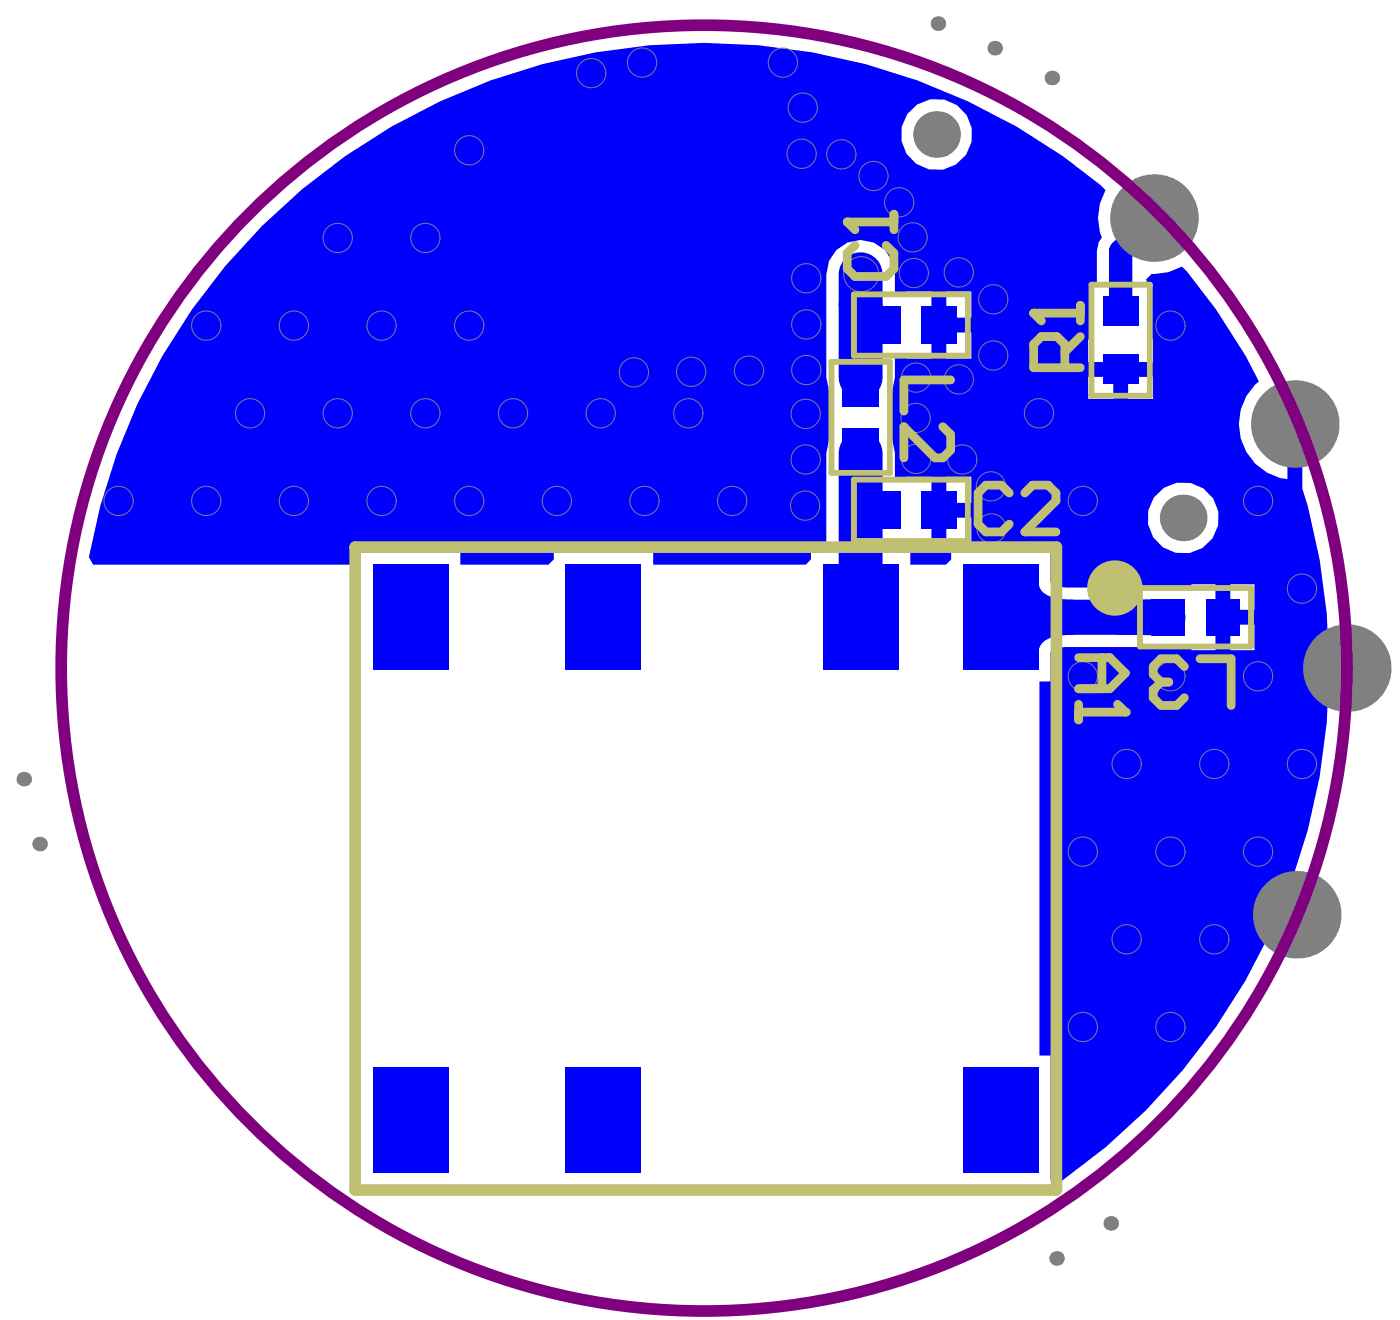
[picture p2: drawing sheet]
<svg xmlns="http://www.w3.org/2000/svg" width="80mm" height="75mm" viewBox="0 0 80 75" stroke-linecap="round" stroke-linejoin="round" font-family="sans-serif">
<g fill="#00f">
<path d="M63.6 34.1h2v2.1l-2-.1z"/>
<path d="M59.2 33.1a1.13 1.13 0 0 0 1.2 1h.7v2a2.03 2.03 0 0 0-1.9 .7v.3z"/>
<path d="M14.9 12.9a35.5 35.5 0 0 0-9.8 18.8l.2 .4h15l.3-.3v-.3h5.6v.6h5l.3-.3v-.3h5.7v.6h8.7l.3-.3v-.3h.9v-5.7l.2-.9v-2.5l-.2-.9v-5.9a1.95 1.95 0 0 1 1.9-1.9 1.95 1.95 0 0 1 2 1.9v1.2h.6v-.2h1.4v3.8h-1.4v-.2h-.6v1.3l-.3 .9v2.5l.3 .9v1.5h.6v-.2h1.4v3.9h-1.4v-.2h-.6v.7h.8v.6h2.1l.3-.3v-.3h5.6v1.7a.94 .94 0 0 0 .9 .2h7.2v-.1h1.3v3.7h-1.3v-.2h-7.2a.94 .94 0 0 0-.9 .3v1.7h-.6v21.3h.6v7l.4 .3a35.5 35.5 0 0 0 13.8-40.1 3.2 3.2 0 0 1-3.2-1.9 3.2 3.2 0 0 1 .9-3.7 29.3 29.3 0 0 0-4.4-6.5l-.8 .3-.9 .1-.3 .3v.3h.2v2.8l.2 .4v1.2h-3.7v-1.2l.2-.4v-2.8h.3v-1.9l.1-.5 .2-.3a3 3 0 0 1 .2-2.7 35.5 35.5 0 0 0-48.1 2.1zM51.3 7.7a2.05 2.05 0 0 1 4.1 0 2.05 2.05 0 0 1-4.1 0zM53.9 16.6h1.4v1.5h-1.4zM53.9 18.9h1.4v1.5h-1.4zM62 21.5h1.4v1.2h-1.4zM64.2 21.5h1.5v1.2h-1.5zM53.9 27.1h1.4v1.5h-1.4zM53.9 29.5h1.4v1.5h-1.4zM65.3 29.5a2.05 2.05 0 0 1 4.1 0 2.05 2.05 0 0 1-4.1 0zM70.1 33.3h1.3v1.4h-1.3zM70.1 35.6h1.3v1.4h-1.3z"/>
</g>
<path d="M73.7 24.1v8.5l-1.1 1.2v4.3l-2.7 2.7v7.3l3.9 4" fill="none" stroke="#00f" stroke-width=".84"/>
<path d="M65.7 12.4l-1.9 1.9v3.4" fill="none" stroke="#00f" stroke-width="1.3"/>
<path d="M49 15.6h.1M49 17.3h.1M57 35.1h9.5" fill="none" stroke="#00f" stroke-width="2"/>
<path d="M49 15.6v5.9M49 25.8v9.3" fill="none" stroke="#00f" stroke-width="2.5"/>
<g fill="none" stroke="#808080" stroke-width=".06">
<circle cx="11.7" cy="18.5" r=".83"/>
<circle cx="16.7" cy="18.5" r=".83"/>
<circle cx="19.2" cy="13.5" r=".83"/>
<circle cx="21.7" cy="18.5" r=".83"/>
<circle cx="24.2" cy="13.5" r=".83"/>
<circle cx="26.7" cy="18.5" r=".83"/>
<circle cx="26.7" cy="8.6" r=".83"/>
<circle cx="33.7" cy="4.2" r=".83"/>
<circle cx="36.6" cy="3.6" r=".83"/>
<circle cx="44.6" cy="3.6" r=".83"/>
<circle cx="45.6" cy="8.8" r=".83"/>
<circle cx="45.7" cy="6.1" r=".83"/>
<circle cx="45.9" cy="18.5" r=".83"/>
<circle cx="45.9" cy="15.8" r=".83"/>
<circle cx="47.9" cy="8.8" r=".83"/>
<circle cx="49" cy="15.6" r="1"/>
<circle cx="49.7" cy="10" r=".83"/>
<circle cx="51.2" cy="11.5" r=".83"/>
<circle cx="52" cy="13.5" r=".83"/>
<circle cx="52" cy="15.5" r=".83"/>
<circle cx="54.6" cy="15.5" r=".83"/>
<circle cx="56.6" cy="17" r=".83"/>
<circle cx="66.7" cy="18.5" r=".83"/>
<circle cx="6.8" cy="28.5" r=".83"/>
<circle cx="11.7" cy="28.5" r=".83"/>
<circle cx="14.2" cy="23.5" r=".83"/>
<circle cx="16.7" cy="28.5" r=".83"/>
<circle cx="19.2" cy="23.5" r=".83"/>
<circle cx="21.7" cy="28.5" r=".83"/>
<circle cx="24.2" cy="23.5" r=".83"/>
<circle cx="26.7" cy="28.5" r=".83"/>
<circle cx="29.2" cy="23.5" r=".83"/>
<circle cx="31.7" cy="28.5" r=".83"/>
<circle cx="34.2" cy="23.5" r=".83"/>
<circle cx="36.1" cy="21.2" r=".83"/>
<circle cx="36.7" cy="28.5" r=".83"/>
<circle cx="39.2" cy="23.5" r=".83"/>
<circle cx="39.4" cy="21.2" r=".83"/>
<circle cx="41.7" cy="28.5" r=".83"/>
<circle cx="42.7" cy="21.1" r=".83"/>
<circle cx="45.8" cy="28.8" r=".83"/>
<circle cx="45.9" cy="23.6" r=".83"/>
<circle cx="45.9" cy="26.2" r=".83"/>
<circle cx="45.9" cy="21.1" r=".83"/>
<circle cx="52.1" cy="23.8" r=".83"/>
<circle cx="52.2" cy="26.1" r=".83"/>
<circle cx="52.2" cy="21.5" r=".83"/>
<circle cx="54.6" cy="21.6" r=".83"/>
<circle cx="54.8" cy="26.2" r=".83"/>
<circle cx="56.4" cy="27.7" r=".83"/>
<circle cx="56.5" cy="30.1" r=".83"/>
<circle cx="56.6" cy="20.2" r=".83"/>
<circle cx="59.2" cy="23.5" r=".83"/>
<circle cx="61.7" cy="38.5" r=".83"/>
<circle cx="61.7" cy="28.5" r=".83"/>
<circle cx="66.7" cy="38.5" r=".83"/>
<circle cx="71.6" cy="38.5" r=".83"/>
<circle cx="71.6" cy="28.5" r=".83"/>
<circle cx="74.1" cy="33.5" r=".83"/>
<circle cx="61.7" cy="58.5" r=".83"/>
<circle cx="61.7" cy="48.5" r=".83"/>
<circle cx="64.2" cy="53.5" r=".83"/>
<circle cx="64.2" cy="43.5" r=".83"/>
<circle cx="66.7" cy="58.5" r=".83"/>
<circle cx="66.7" cy="48.5" r=".83"/>
<circle cx="69.2" cy="53.5" r=".83"/>
<circle cx="69.2" cy="43.5" r=".83"/>
<circle cx="71.6" cy="48.5" r=".83"/>
<circle cx="74.1" cy="43.5" r=".83"/>
</g>
<g fill="#808080">
<circle cx="63.3" cy="69.6" r=".42"/>
<circle cx="56.6" cy="2.7" r=".42"/>
<circle cx="2.3" cy="48" r=".42"/>
<circle cx="1.4" cy="44.4" r=".42"/>
<circle cx="53.3" cy="7.7" r="1.33"/>
<circle cx="53.4" cy="1.3" r=".42"/>
<circle cx="60.2" cy="71.6" r=".42"/>
<circle cx="76.7" cy="38" r="2.49"/>
<circle cx="73.8" cy="52.1" r="2.49"/>
<circle cx="67.4" cy="29.5" r="1.33"/>
<circle cx="65.7" cy="12.4" r="2.49"/>
<circle cx="73.7" cy="24.1" r="2.49"/>
<circle cx="59.9" cy="4.4" r=".42"/>
</g>
<g fill="#00f">
<path d="M68.7 34.1h1.9v2.1h-1.9z" fill-rule="evenodd"/>
<path d="M62.8 20.2h2v1.7h-2z" fill-rule="evenodd"/>
<path d="M49.3 28h2v2.1h-2z" fill-rule="evenodd"/>
<path d="M48 21.2h2v1.9h-2z" fill-rule="evenodd"/>
<path d="M62.8 16.9h2v1.6h-2z" fill-rule="evenodd"/>
<path d="M49.3 17.4h2v2.2h-2z" fill-rule="evenodd"/>
<path d="M48 24.4h2v1.9h-2z" fill-rule="evenodd"/>
<path d="M54.8 60.8h4.4v5.9h-4.4z" fill-rule="evenodd"/>
<path d="M54.8 32.1h4.4v6h-4.4z" fill-rule="evenodd"/>
<path d="M21.2 60.8h4.3v5.9h-4.3z" fill-rule="evenodd"/>
<path d="M21.2 32.1h4.3v6h-4.3z" fill-rule="evenodd"/>
<path d="M65.6 34.1h1.9v2.1h-1.9z" fill-rule="evenodd"/>
<path d="M52.5 28h2v2.1h-2z" fill-rule="evenodd"/>
<path d="M52.5 17.4h2v2.2h-2z" fill-rule="evenodd"/>
<path d="M32.2 60.8h4.3v5.9h-4.3z" fill-rule="evenodd"/>
<path d="M46.8 32.1h4.4v6h-4.4z" fill-rule="evenodd"/>
<path d="M32.2 32.1h4.3v6h-4.3z" fill-rule="evenodd"/>
</g>
<circle cx="40.1" cy="38" r="36.6" fill="none" stroke="#800080" stroke-width=".66"/>
<path d="M48.6 16.8h6.5v3.4h-6.5zM62.2 16.2h3.3v6.3h-3.3zM47.3 20.6h3.4v6.3h-3.4zM48.6 27.3h6.5v3.5h-6.5zM64.9 33.5h6.3v3.3h-6.3z" fill="none" stroke="#c0c073" stroke-width=".33"/>
<path d="M20.2 31.1h40v36.6h-40z" fill="none" stroke="#c0c073" stroke-width=".66"/>
<path d="M48.2 12.6h2.7M48.7 14l-.5 .4v.9l.5 .4h1.8l.4-.4v-.9l-.4-.4M50.9 12.2v.9M57.5 28.1l-.5-.5h-.9l-.4 .5v1.7l.4 .5h.9l.5-.5M58.4 28.1l.4-.5h.9l.4 .5v.4l-1.7 1.8h1.7" fill="none" stroke="#c0c073" stroke-width=".5"/>
<circle cx="48.2" cy="12.6" r=".25" fill="#c0c073"/>
<path d="M48.2 12.6l.5 .5M61.4 37.4h1.8l.9 .9-.9 .9h-1.8M62.8 37.4v1.8M61.4 40.1v.9M61.4 40.5h2.7" fill="none" stroke="#c0c073" stroke-width=".5"/>
<circle cx="64.1" cy="40.5" r=".25" fill="#c0c073"/>
<path d="M65.7 39.3v.4l.4 .5h.9l.4-.5M68.3 37.5h1.8v2.7M63.6 40.1l.5 .4" fill="none" stroke="#c0c073" stroke-width=".5"/>
<circle cx="65.7" cy="39.3" r=".25" fill="#c0c073"/>
<path d="M58.9 17.8h2.6M61.5 19.2l-.9 .8M61.5 17.4v.9M60.6 20.9v-1.3l-.4-.4h-.9l-.4 .4v1.3h2.6M66.1 38.8l-.4 .5M66.1 38.8h.5M67.4 37.9l-.4-.4h-.9l-.4 .4v.5l.4 .4" fill="none" stroke="#c0c073" stroke-width=".5"/>
<circle cx="58.9" cy="17.8" r=".25" fill="#c0c073"/>
<path d="M58.9 17.8l.4 .5M53.7 24.3l.4 .4v.9l-.4 .5h-.5l-1.7-1.8v1.8M54.1 21.6h-2.6v1.8" fill="none" stroke="#c0c073" stroke-width=".5"/>
<circle cx="63.5" cy="33.5" r=".74" fill="none" stroke="#c0c073" stroke-width="1.7"/>
</svg>
